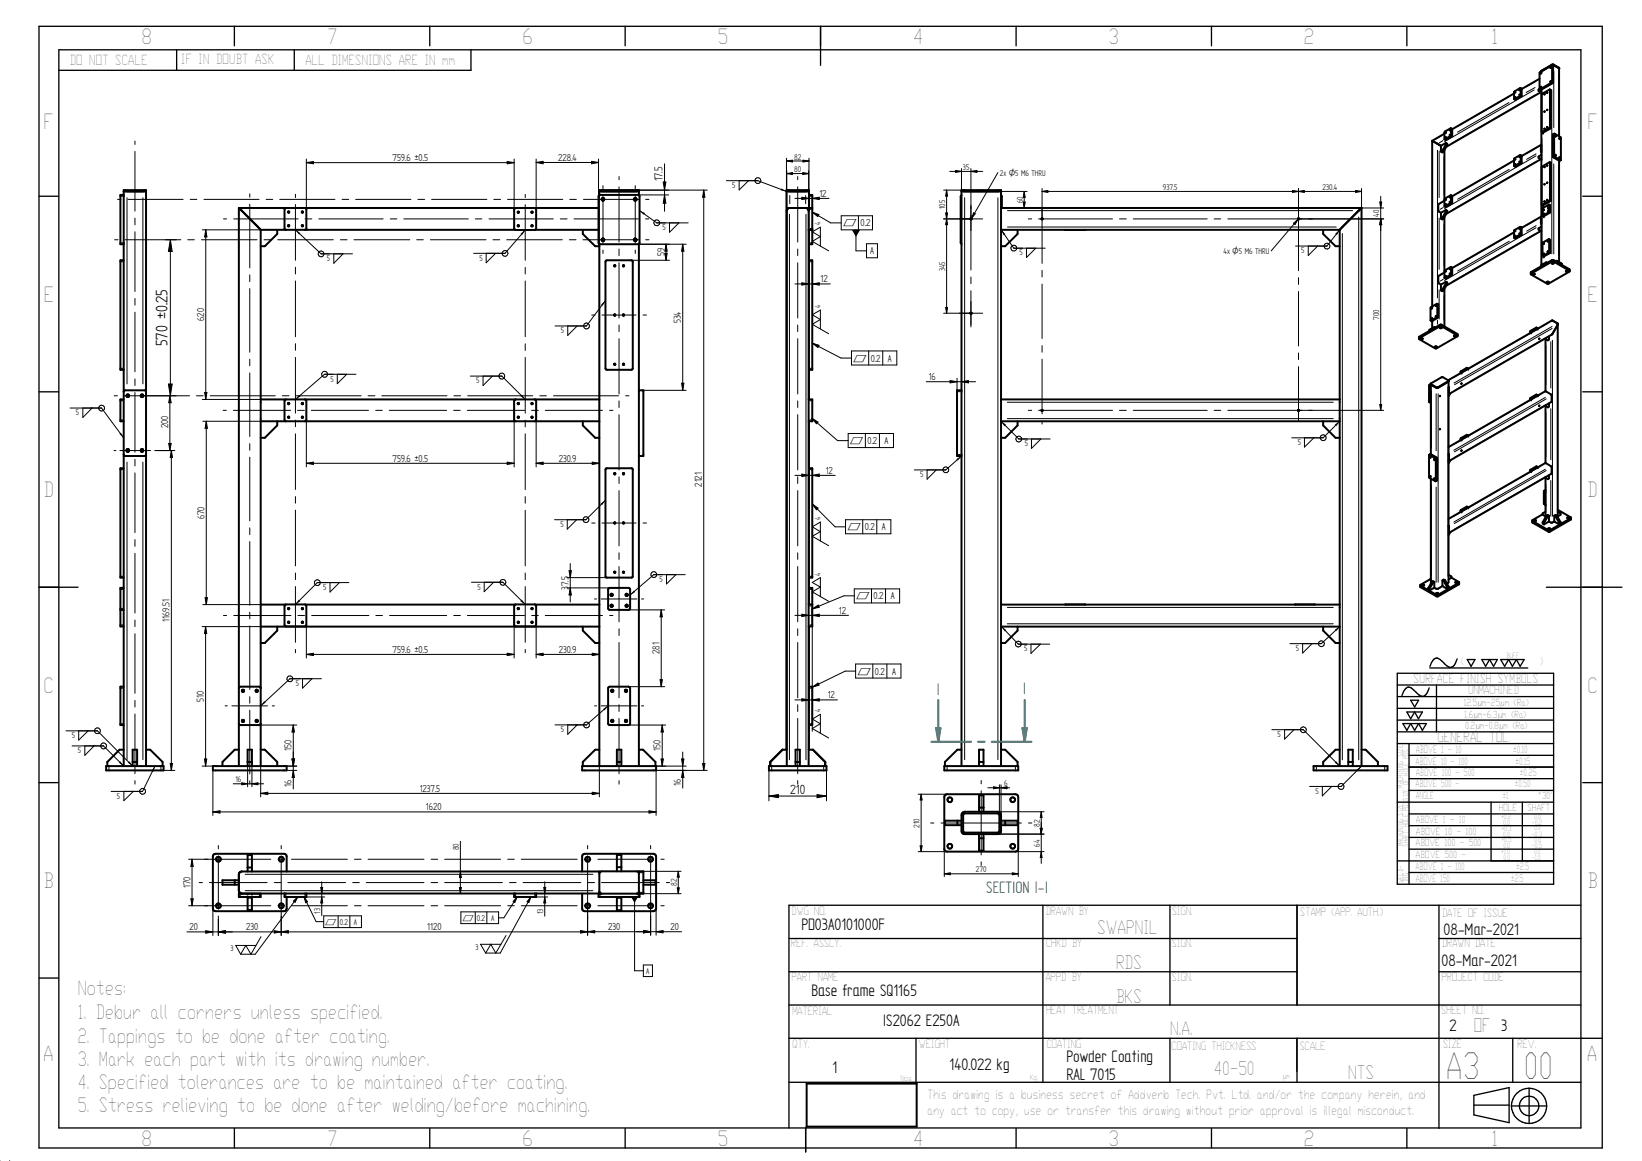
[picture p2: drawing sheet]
<svg xmlns="http://www.w3.org/2000/svg" width="420mm" height="297mm" viewBox="0 0 420 297" stroke-linecap="round" stroke-linejoin="round" font-family="sans-serif">
<defs><g id="words">
<g font-size="9.4">
<text x="369.8" y="276.1">A3</text>
<text x="389.9" y="276.1">00</text>
</g>
<g font-size="5.4">
<text x="36.1" y="11.2">8</text>
<text x="83.6" y="11.2">7</text>
<text x="133.6" y="11.2">6</text>
<text x="183.6" y="11.2">5</text>
<text x="233.6" y="11.2">4</text>
<text x="283.6" y="11.2">3</text>
<text x="333.6" y="11.2">2</text>
<text x="381.5" y="11.2">1</text>
<text x="11.1" y="32.9">F</text>
<text x="406.1" y="32.9">F</text>
<text x="11.1" y="77.3">E</text>
<text x="406.1" y="77.3">E</text>
<text x="11.1" y="127.3">D</text>
<text x="406" y="127.3">D</text>
<text x="11.1" y="177.2">C</text>
<text x="406.1" y="177.2">C</text>
<text x="11.1" y="227.2">B</text>
<text x="406.1" y="227.2">B</text>
<text x="11" y="271.4">A</text>
<text x="406" y="271.4">A</text>
<text x="36.1" y="293.2">8</text>
<text x="83.6" y="293.2">7</text>
<text x="133.6" y="293.2">6</text>
<text x="183.6" y="293.2">5</text>
<text x="233.6" y="293.2">4</text>
<text x="283.6" y="293.2">3</text>
<text x="333.6" y="293.2">2</text>
<text x="381.5" y="293.2">1</text>
</g>
<g font-size="5.1">
<text x="19.8" y="254.6">Notes:</text>
<text x="19.8" y="260.8">1. Debur all corners unless specified.</text>
<text x="19.8" y="266.7">2. Tappings to be done after coating.</text>
<text x="19.8" y="272.7">3. Mark each part with its drawing number.</text>
<text x="19.8" y="278.6">4. Specified tolerances are to be maintained after coating.</text>
<text x="19.8" y="284.6">5. Stress relieving to be done after welding/before machining.</text>
</g>
<text font-size="4.9" x="377" y="264.1">OF 3</text>
<g font-size="4.8">
<text x="42.8" y="88.6" transform="rotate(-90 42.8 88.6)">570 ±0.25</text>
<text x="205.1" y="238">PD03A0101000F</text>
<text x="280.7" y="239">SWAPNIL</text>
<text x="369.4" y="239.3">08-Mar-2021</text>
<text x="285.5" y="247.9">RDS</text>
<text x="368.8" y="247.1">08-Mar-2021</text>
<text x="207.6" y="254.9">Base frame SQ1165</text>
<text x="285.5" y="256.6">BKS</text>
<text x="225.9" y="262.6">IS2062 E250A</text>
<text x="370.9" y="263.7">2</text>
<text x="299.3" y="264.8">N.A.</text>
<text x="213.1" y="274.6">1</text>
<text x="243" y="273.7">140.022 kg</text>
<text x="272.9" y="271.7">Powder Coating</text>
<text x="310.5" y="275">40-50</text>
<text x="272.9" y="276.2">RAL 7015</text>
<text x="344.9" y="276.1">NTS</text>
</g>
<g font-size="4.8" fill="#008080">
<text x="239.6" y="177.8">I</text>
<text x="261.7" y="177.6">I</text>
<text x="252.4" y="228.3">SECTION I-I</text>
</g>
<text font-size="3.9" x="202.2" y="203.1">210</text>
<g font-size="3.6">
<text x="17.8" y="16.6">DO NOT SCALE</text>
<text x="46.3" y="16.4">IF IN DOUBT ASK</text>
<text x="78.1" y="16.5">ALL DIMESNIONS ARE IN mm</text>
<text x="367.7" y="189.9">GENERAL TOL.</text>
</g>
<text font-size="3.4" x="169.5" y="46.4" transform="rotate(-90 169.5 46.4)">17.5</text>
<g font-size="3.3">
<text x="361.6" y="174.8">SURFACE FINISH SYMBOLS</text>
<text x="237.3" y="281.3">This drawing is a business secret of Addverb Tech. Pvt. Ltd. and/or the company herein, and</text>
<text x="237.3" y="285.3">any act to copy, use or transfer this drawing without prior approval is illegal misconduct.</text>
</g>
<g font-size="2.9">
<text x="100.4" y="41.1">759.6 ±0.5</text>
<text x="142.8" y="41.1">228.4</text>
<text x="209.7" y="50.3">12</text>
<text x="220.2" y="57.9">0.2</text>
<text x="170" y="65.6" transform="rotate(-90 170 65.6)">59</text>
<text x="222.6" y="65.1">A</text>
<text x="210" y="72.2">12</text>
<text x="52.2" y="82.1" transform="rotate(-90 52.2 82.1)">620</text>
<text x="174.2" y="82.7" transform="rotate(-90 174.2 82.7)">534</text>
<text x="222.8" y="92.5">0.2 A</text>
<text x="237.6" y="97.2">16</text>
<text x="43" y="109.6" transform="rotate(-90 43 109.6)">200</text>
<text x="222" y="113.6">0.2 A</text>
<text x="100.4" y="118.1">759.6 ±0.5</text>
<text x="143" y="118.1">230.9</text>
<text x="179.6" y="124.5" transform="rotate(-90 179.6 124.5)">2121</text>
<text x="211.3" y="121.2">12</text>
<text x="52.3" y="132.9" transform="rotate(-90 52.3 132.9)">670</text>
<text x="221.3" y="135.7">0.2 A</text>
<text x="145.5" y="150.9" transform="rotate(-90 145.5 150.9)">37.5</text>
<text x="223.6" y="153.4">0.2 A</text>
<text x="43.4" y="159.1" transform="rotate(-90 43.4 159.1)">1169.51</text>
<text x="214.7" y="157">12</text>
<text x="100.4" y="167">759.6 ±0.5</text>
<text x="143" y="167">230.9</text>
<text x="168.7" y="167.3" transform="rotate(-90 168.7 167.3)">281</text>
<text x="223.9" y="172.6">0.2 A</text>
<text x="52.2" y="179.6" transform="rotate(-90 52.2 179.6)">510</text>
<text x="211.8" y="178.6">12</text>
<text x="375.7" y="177.6">UNMACHINED</text>
<text x="74.6" y="192.2" transform="rotate(-90 74.6 192.2)">150</text>
<text x="169" y="192.2" transform="rotate(-90 169 192.2)">150</text>
<text x="74.6" y="201.3" transform="rotate(-90 74.6 201.3)">16</text>
<text x="107.4" y="202.6">1237.5</text>
<text x="174.2" y="201" transform="rotate(-90 174.2 201)">16</text>
<text x="109" y="207.3">1620</text>
<text x="48.7" y="227.2" transform="rotate(-90 48.7 227.2)">170</text>
<text x="267.5" y="234">DRAWN BY</text>
<text x="48.5" y="238">20</text>
<text x="63" y="238">230</text>
<text x="109.3" y="238">1120</text>
<text x="155.6" y="237.9">230</text>
<text x="171.6" y="237.9">20</text>
<text x="202.5" y="234.2">DWG NO.</text>
<text x="299.8" y="234">SIGN.</text>
<text x="332.6" y="234.4">STAMP (APP. AUTH.)</text>
<text x="368.9" y="234.5">DATE OF ISSUE</text>
<text x="202.4" y="242.4">REF. ASSLY.</text>
<text x="267.6" y="242.4">CHKD BY</text>
<text x="299.8" y="242.4">SIGN.</text>
<text x="368.9" y="242.4">DRAWN DATE</text>
<text x="202.5" y="250.9">PART NAME</text>
<text x="267.5" y="250.9">APPD BY</text>
<text x="299.8" y="250.9">SIGN.</text>
<text x="368.8" y="250.9">PROJECT CODE</text>
<text x="202.7" y="259.8">MATERIAL</text>
<text x="267.6" y="259.5">HEAT TREATMENT</text>
<text x="368.7" y="259.5">SHEET NO.</text>
<text x="202.7" y="268.2">QTY.</text>
<text x="235.1" y="268.2">WEIGHT</text>
<text x="267.7" y="268.1">COATING</text>
<text x="299.7" y="268.6">COATING THICKNESS</text>
<text x="332.5" y="268.6">SCALE</text>
<text x="369.2" y="268.2">SIZE</text>
<text x="388.2" y="268.2">REV.</text>
</g>
<g font-size="2.8">
<text x="215.7" y="57.9">r</text>
<text x="218.3" y="92.5">r</text>
<text x="217.5" y="113.6">r</text>
<text x="216.8" y="135.7">r</text>
<text x="219.1" y="153.4">r</text>
<text x="219.4" y="172.6">r</text>
</g>
<g font-size="2.6">
<text x="362.2" y="195.6">ABOVE 10 - 100</text>
<text x="362.3" y="192.7">ABOVE 1 - 10</text>
<text x="387.1" y="192.7">±0.10</text>
<text x="387.7" y="195.6">±0.15</text>
<text x="362.2" y="201.4">ABOVE 500 -</text>
<text x="362.3" y="198.6">ABOVE 100 - 500</text>
<text x="387.5" y="201.4">±0.50</text>
<text x="388.8" y="198.6">±0.25</text>
<text x="362.2" y="222.5">ABOVE 1 - 100</text>
<text x="362.3" y="225.6">ABOVE 150</text>
<text x="386.6" y="225.6">±2.5</text>
<text x="387.9" y="222.5">±2.5</text>
</g>
<g font-size="2.5">
<text x="374.5" y="180.5">12.5μm-25μm (Ra)</text>
<text x="374.6" y="183.6">1.6μm-6.3μm (Ra)</text>
<text x="374.9" y="186.5">0.2μm-0.8μm (Ra)</text>
<text x="362.3" y="204.4">ANGLE</text>
<text x="383.5" y="207.4">HOLE</text>
<text x="384.5" y="204.4">±1</text>
<text x="390.8" y="207.4">SHAFT</text>
<text x="393.6" y="204.4">°30'</text>
<text x="362.3" y="210.6">ABOVE 1 - 10</text>
<text x="362.3" y="213.5">ABOVE 10 - 100</text>
<text x="362.2" y="216.5">ABOVE 100 - 500</text>
<text x="362.2" y="219.6">ABOVE 500 -</text>
</g>
<g font-size="2.4">
<text x="203.2" y="40.9">82</text>
<text x="203.2" y="44">80</text>
<text x="246.4" y="43.5">35</text>
<text x="255.9" y="44.9">2x O5 M6 THRU</text>
<text x="187.4" y="48.1">5</text>
<text x="241.8" y="53.5" transform="rotate(-90 241.8 53.5)">105</text>
<text x="261.7" y="52" transform="rotate(-90 261.7 52)">60</text>
<text x="297.5" y="48.6">937.5</text>
<text x="338.4" y="48.6">230.4</text>
<text x="169.5" y="58.9">5</text>
<text x="352.9" y="55.5" transform="rotate(-90 352.9 55.5)">40</text>
<text x="260.9" y="65.4">5</text>
<text x="313.1" y="64.9">4x O5 M6 THRU</text>
<text x="333" y="64.9">5</text>
<text x="83.6" y="66.8">5</text>
<text x="122.7" y="66.7">5</text>
<text x="241.8" y="69.3" transform="rotate(-90 241.8 69.3)">345</text>
<text x="352.9" y="81.9" transform="rotate(-90 352.9 81.9)">700</text>
<text x="143.5" y="85.3">5</text>
<text x="84.6" y="97.6">5</text>
<text x="121.9" y="98.1">5</text>
<text x="19.4" y="106.3">5</text>
<text x="332.1" y="113.9">5</text>
<text x="262.2" y="114.2">5</text>
<text x="235.4" y="122.1">5</text>
<text x="143.4" y="134.8">5</text>
<text x="168.8" y="148.9">5</text>
<text x="82.7" y="151">5</text>
<text x="122.2" y="150.8">5</text>
<text x="262" y="166.7">5</text>
<text x="331.5" y="166.6">5</text>
<text x="75.7" y="175.6">5</text>
<text x="18.4" y="188.8">5</text>
<text x="143.5" y="187.4">5</text>
<text x="326.9" y="188.6">5</text>
<text x="19.9" y="192.7">5</text>
<text x="60.2" y="200.2">16</text>
<text x="256.9" y="201.2">6</text>
<text x="336.6" y="203.1">5</text>
<text x="29.9" y="204.3">5</text>
<text x="235.3" y="211.8" transform="rotate(-90 235.3 211.8)">210</text>
<text x="266.1" y="211.5" transform="rotate(-90 266.1 211.5)">82</text>
<text x="117.4" y="217.6" transform="rotate(-90 117.4 217.6)">80</text>
<text x="266.1" y="216.6" transform="rotate(-90 266.1 216.6)">64</text>
<text x="173.2" y="226.7" transform="rotate(-90 173.2 226.7)">82</text>
<text x="249.7" y="223.2">270</text>
<text x="81.9" y="233.7" transform="rotate(-90 81.9 233.7)">13</text>
<text x="139" y="233.8" transform="rotate(-90 139 233.8)">13</text>
<text x="87" y="236.6">0.2 A</text>
<text x="122" y="235.6">0.2 A</text>
<text x="59" y="243.4">3</text>
<text x="121.7" y="243.1">3</text>
<text x="165.4" y="249.1">A</text>
</g>
<g font-size="2.3">
<text x="83.2" y="236.6">r</text>
<text x="118.3" y="235.6">r</text>
</g>
<g font-size="2.2">
<text x="209.9" y="57.6" transform="rotate(-90 209.9 57.6)">4</text>
<text x="209.9" y="78.8" transform="rotate(-90 209.9 78.8)">4</text>
<text x="209.9" y="133.1" transform="rotate(-90 209.9 133.1)">4</text>
<text x="209.9" y="147.3" transform="rotate(-90 209.9 147.3)">4</text>
<text x="209.9" y="182.2" transform="rotate(-90 209.9 182.2)">4</text>
</g>
<g font-size="2">
<text x="230.5" y="276.6">Nos</text>
<text x="263.6" y="276.4">Kg</text>
<text x="328.2" y="276.1">μm</text>
</g>
<g font-size="1.8">
<text x="385.5" y="168.2">BUFF</text>
<text x="358.9" y="201.5" transform="rotate(-90 358.9 201.5)">MACHINING SIZE</text>
<text x="360.4" y="204.8" transform="rotate(-90 360.4 204.8)">SIZE OF HOLE POS.</text>
<text x="384" y="209.4">+0.2</text>
<text x="392.6" y="209.4">0.0</text>
<text x="384.1" y="215.5">+0.5</text>
<text x="384.1" y="212.5">+0.3</text>
<text x="384.7" y="211.1">0.0</text>
<text x="384.7" y="214.1">0.0</text>
<text x="391.9" y="214.1">-0.3</text>
<text x="392" y="211">-0.2</text>
<text x="392.5" y="212.5">0.0</text>
<text x="392.6" y="215.4">0.0</text>
<text x="359" y="216.5" transform="rotate(-90 359 216.5)">MACHINING SIZE</text>
<text x="360.3" y="216.6" transform="rotate(-90 360.3 216.6)">SHAFT HOLE POS.</text>
<text x="384" y="218.4">+1.0</text>
<text x="384.7" y="217">0.0</text>
<text x="384.8" y="219.9">0.0</text>
<text x="391.9" y="219.9">-1.0</text>
<text x="391.9" y="217">-0.5</text>
<text x="392.5" y="218.4">0.0</text>
<text x="359" y="226" transform="rotate(-90 359 226)">WELD-</text>
<text x="360.3" y="225.6" transform="rotate(-90 360.3 225.6)">ING</text>
</g>
</g></defs>
<g fill="none" stroke="#000" stroke-width=".51">
<path d="M61.1 53.2l5.6 5.6M61.1 53.2h92.1M61.1 53.2v142.8M66.7 58.8h65.1M66.7 58.8v95.9M70.9 58.8v1.1l-3.1 3.1h-1.1M73.1 53.2l-.3 .4v4.9l.3 .3M73.8 57.6l.2 .1-.1 .2h-.1zM73.8 54.1h.1v.3l-.2-.1zM77.3 57.6l.2 .1v.2h-.2zM77.3 54.1h.2v.3l-.3-.1zM78.1 53.2l.3 .4v4.9l-.3 .3"/>
<path d="M131.9 53.2l-.3 .4 .1 5.1 5.2 .1 .3-.3v-4.9l-.3-.4M132.5 57.6h.2v.3l-.3-.1zM132.5 54.1l.3 .2-.1 .1h-.2zM136 54.1l.3 .2-.1 .1h-.2zM136 57.6h.2v.3l-.2-.1zM137 58.8h16.2M149.1 58.8v1.1l3.2 3.1h1.1M153.3 50h10.3v12.4h-10.3zM153.4 49h10.1M163.5 49.9v-1.3h-10.1v1.3M201.2 49h5.8M206.9 58.8h.9"/>
<path d="M206.9 53.9l-.1-.3-.6-.4h-4.2l-.3 .1-.4 .6v142.1M207 53.2v-4.6h-5.8v143.2M207 49.9h.8v12.6h-.8M207 58.8v43.4M207.8 53.2h-.9v142.8M246 49.9l-.2 .3v11.9l.2 .3M246 49h10.1M248.4 55.8h.2v.3h-.2zM256.1 49.9l.3 .3v3M256.1 58.8v49M256.1 53.2v-4.6h-10.1v147.4M256.1 53.2h92.3"/>
<path d="M256.1 58.8h86.7M256.1 53.2v5.6M260.4 58.8v1.1l-3.2 3.1h-1.1M266.6 55.8h.1v.3l-.2-.1zM277.7 58.8h-5.2M332.2 55.8h.1v.3l-.2-.1zM338.6 58.8v1.1l3.1 3.1h1.1M342.8 58.8v101.5M348.4 53.2v142.8M348.4 53.2l-5.6 5.6M153.4 62.4v39.8M155 66.7l6.6-.1 .3 .4v27.2l-.3 .4h-6.3l-.4-.4z"/>
<path d="M157.2 67.9l.3 .1-.1 .2h-.2zM159.5 67.9l.2 .1-.1 .2h-.1zM163.5 62.4v133.6M207 66.6h.8v28h-.8M157.2 93h.2v.3l-.3-.1zM157.2 80.4h.2v.4h-.2zM159.5 80.4l.2 .2-.1 .2-.2-.2zM159.5 93h.1v.3l-.2-.1zM163.5 99.9h1.1v16.8h-1.1M246 99.9h-1.1v16.8h1.1M248.4 80h.2v.3h-.2zM66.7 102.2h86.7"/>
<path d="M66.7 107.8h86.7M70.9 107.8v1l-3.1 3.2h-1.1M73.1 102.2l-.3 .3v4.9l.3 .4M73.8 103.1l.2 .2-.1 .1-.2-.1zM73.8 106.6h.1v.3l-.2-.1zM77.2 103.3h.3M77.3 106.6h.2v.3l-.3-.1zM77.5 103.3v-.2l-.3 .2M77.5 103.3l-.2 .1-.1-.1M78.1 102.2l.3 .3v4.9l-.3 .4M131.9 102.2l-.3 .3v4.9l.3 .4M132.5 106.6h.2v.3l-.3-.1z"/>
<path d="M132.5 103.1h.2v.3h-.2zM136 106.6h.2v.3l-.2-.1zM136 103.1h.2v.3h-.2zM136.9 102.2l.3 .3v4.9l-.3 .4M149.1 107.8v1l3.2 3.2h1.1M153.4 102.2v5.6M153.4 107.8v46.9M155 119.9l6.6-.1 .3 .3v27.3l-.3 .4h-6.3l-.4-.4zM206.9 102.2h.9v5.6h-.9M207 119.8h.8v28h-.8M207 107.8v46.8M256.1 107.8v46.9"/>
<path d="M256.1 107.8h86.7M256.1 102.2h86.7M260.4 107.8v1l-3.2 3.2h-1.1M266.6 104.9l.2 .1-.1 .2h-.1zM332.2 104.9l.2 .1-.1 .2h-.1zM338.6 107.8v1l3.1 3.2h1.1M157.2 121l.3 .2-.1 .2-.3-.2zM157.2 133.6h.2v.3l-.3-.1zM159.5 133.6h.1v.3l-.2-.1zM159.5 121h.1v.4h-.1zM66.7 154.7v5.6M66.7 154.7h6.3"/>
<path d="M72.9 154.8h5.4v5.3h-5.4zM73.8 155.6l.2 .1-.1 .2h-.1zM73.8 159h.1v.4h-.1zM77.3 155.6l.2 .1v.2h-.2zM77.3 159l.2 .2v.2l-.3-.2zM78.2 154.7h53.6M131.7 154.8h5.4v5.3h-5.4zM132.5 159h.2v.4h-.2zM132.5 155.6l.3 .1-.1 .2h-.2zM136 159h.2v.4h-.2zM136 155.6l.3 .1-.1 .2h-.2zM137 154.7h16.4"/>
<path d="M153.4 154.7v5.6M155.7 150.5h5.4v5.4h-5.4zM157.2 146.3l.3 .1-.1 .2h-.2zM159.5 146.3l.2 .1-.1 .2h-.1zM206.9 154.6h.9M207 150.4h.8v9.9h-.9M256.1 154.7v41.3M256.1 154.7h86.7M277.7 154.7h-5.2M336.5 154.7h-5.2M61.1 176.1l.4-.4h4.9l.3 .4M66.7 160.3v35.7"/>
<path d="M66.7 160.3h86.7M70.9 160.3v1l-3.1 3.2h-1.1M149.1 160.3v1l3.2 3.2h1.1M153.4 160.3v35.7M155.7 175.8h5.4v9.6l-5.1 .1-.4-.3zM207 175.7h.8v9.8h-.8M207 160.3v31.5M256.1 160.3h86.7M260.4 160.3v1l-3.2 3.2h-1.1M338.6 160.3v1l3.1 3.2h1.1M342.8 160.3v35.7M54.5 196h18.9v1.1h-18.9z"/>
<path d="M61.1 191.8h-1l-3.2 3.1v1.1M61.1 185.2l.4 .3h4.9l.3-.3M63.4 194.9h1.1M63.4 196v-4.2h1.1v4.2M66.7 191.8h1.1l3.1 3.1v1.1M149 196h18.9v1.1h-18.9zM153.4 191.8h-1.1l-3.2 3.1v1.1M157.8 194.9h1.2M157.8 196v-4.2h1.2v4.2M163.5 191.8h1l3.2 3.1v1.1M196.8 196h14.7v1.1h-14.7zM200.3 191.8l-3.2 3.1v1.1"/>
<path d="M201.3 191.8h-1.1l-3.1 3.1v1.1M203.6 194.9h1.1M203.6 196v-4.2h1.1v4.2M206.9 191.8h1.2l3.1 3.1v1.1M208 191.8l3.1 3.1v1.1M241.6 196h19v1.1h-19zM246 191.8h-1l-3.2 3.1v1.1M250.5 196v-4.2h1.2v4.2M250.5 194.9h1.2M256.1 191.8h1.1l3.2 3.1v1.1M336.1 196h18.9v1.1h-18.9zM342.8 191.8h-1.1l-3.1 3.1v1.1"/>
<path d="M345 196v-4.2h1.1v4.2M345 194.9h1.1M348.4 191.8h1.1l3.1 3.1v1.1M60.1 225.2v1.2M61.1 225.2h-4.2v1.2h4.2M61.8 228.6l-.6-.4-.1-.3v-4.2l.1-.3 .6-.4h91.6v5.6M63.4 222h1.1M63.4 229.7h1.1M63.4 223v-4.2h1.1v4.2M63.4 229.5v3.3h1.1v-3.3M73.4 223v-3.9l-.4-.6-.3-.1h-17.5l-.4 .1-.3 .6v13.4l.3 .5 17.9 .1 .6-.3 .1-.3v-3M78.4 228.6v.9h-5.6v-.9"/>
<path d="M137.2 228.6v.9h-5.6v-.9M149 223v-3.9l.3-.6 .4-.1h17.5l.3 .1 .4 .6v13.4l-.4 .5h-18.2l-.3-.5v-3.9M153.4 223.5v-.3l.5-.3h9l.5 .3 .1 .3M153.4 228.1l.2 .5h.3M157.8 229.7h1.2M157.8 222.9v-4.2h1.2v4.2M157.8 221.9h1.2M159 229.5v3.4h-1.2v-3.4M163.5 228.6v-5.7h1.1v5.7h-103.5v.9h5.6v-.9M163.5 228.1l-.3 .5h-.3M163.6 228.6v.9h-10.4v-.9M164.6 225.2h3.1v1.2h-3.1"/>
<path d="M206.4 277.2h28.2v11h-28.2z"/>
<circle cx="154.3" cy="51" r=".35"/>
<circle cx="162.5" cy="51" r=".35"/>
<circle cx="154.3" cy="61.4" r=".35"/>
<circle cx="162.5" cy="61.4" r=".35"/>
<circle cx="156.5" cy="152.2" r=".3"/>
<circle cx="156.5" cy="155" r=".3"/>
<circle cx="160.3" cy="152.2" r=".3"/>
<circle cx="160.3" cy="155" r=".3"/>
<circle cx="62.2" cy="176.7" r=".3"/>
<circle cx="65.7" cy="176.7" r=".3"/>
<circle cx="156.7" cy="176.7" r=".3"/>
<circle cx="160.2" cy="176.7" r=".3"/>
<circle cx="62.2" cy="184.4" r=".3"/>
<circle cx="65.7" cy="184.4" r=".3"/>
<circle cx="156.7" cy="184.4" r=".3"/>
<circle cx="160.2" cy="184.4" r=".3"/>
<circle cx="55.9" cy="219.8" r=".63"/>
<circle cx="72" cy="219.8" r=".63"/>
<circle cx="150.4" cy="219.8" r=".63"/>
<circle cx="166.5" cy="219.8" r=".63"/>
<circle cx="55.9" cy="231.8" r=".62"/>
<circle cx="72" cy="231.8" r=".62"/>
<circle cx="150.4" cy="231.8" r=".62"/>
<circle cx="166.5" cy="231.8" r=".62"/>
</g>
<g fill="none" stroke="#000" stroke-width=".34">
<path d="M10 6.7h400v287h-400zM15.1 12.7h389.4v275.9h-389.4zM45.2 12.7v5.3M60 6.7v5M75.3 12.7v5.3M110 6.7v5M120.5 12.7v5.3h-105.4M160 6.7v5M210 6.7v10M260 6.7v5M310 6.7v5M360 6.7v5"/>
<path d="M10 50.2h5M405 50.2h5M10 100.2h5M405 100.2h5M10 150.2h10M395.7 150.2h19.3M357.5 172.3h40v53.9h-40zM357.5 175.3h40M357.5 178.2h40M361 179.2h2l-1 1.7zM365.7 176a2.36 2.36 0 0 1-1.7 2.2 8.3 8.3 0 0 1-2.9-2.2 1.15 1.15 0 0 0-1.7 .6l-.7 1.4M365.9 170.9h25"/>
<path d="M367.6 175.3v11.9M372.9 168.6a2.36 2.36 0 0 1-1.8 2.2 8.3 8.3 0 0 1-2.8-2.2 1.28 1.28 0 0 0-2 .9l-.4 1.1M375.4 168.7h2l-1 1.8zM379.2 168.7h3.9l-.9 1.8-1-1.8-1.1 1.8zM384 168.7h6l-1 1.8-1-1.8-1 1.8-1-1.8-1 1.8zM357.5 190.2h40M357.5 181.2h40M357.5 184.2h40M357.5 187.2h40M359 185.1h6l-1 1.8-1-1.8-1 1.8-1-1.8-1 1.8zM360 182.2h4l-1 1.7-1-1.7-1 1.7zM360.5 190.2v36"/>
<path d="M360.5 193.3h37M360.5 196.3h37M360.5 199.2h37M10 200.2h5M357.5 205.2h40M360.5 202.2h37M360.5 208.2h37M360.5 211.2h37M360.5 214.2h37M360.5 217.3h37M381.5 205.2v15.1h16h-40M389.5 205.2v15.1"/>
<path d="M405 200.2h5M266.9 231.6v45.3M299.4 231.6v25.5M331.9 231.6v25.5v-17h-130M360.5 223.2h37M368.2 231.6v57.1M404.5 231.6h-202.6v57M10 250.2h5M201.9 248.6h130M201.9 257.1h202.6M368.2 248.6h36.3M368.2 240.1h36.3"/>
<path d="M201.9 276.9h202.6M201.9 265.6h208.1M234.4 265.6v11.3M299.4 265.6v11.3M331.8 265.6v8.5M331.9 265.6v11.3M387.1 265.6v11.3M391.3 278.4a4.6 4.6 0 0 0-4.6 4.6M391.3 278.4v9M391.3 278.4a4.5 4.5 0 0 1 4.5 4.6M60 288.7v5M110 288.7v5"/>
<path d="M160 288.7v5M206.2 288.6v6.1M260 288.7v5M310 288.7v5M360 288.7v5M377.1 282.7h9.1M377.1 280.2l9.1-1.9v8.9l-9.1-2zM386.7 283a4.6 4.6 0 0 0 4.6 4.4M386.7 283h9.1M395.8 283a4.5 4.5 0 0 1-4.5 4.4"/>
<circle cx="391.3" cy="282.9" r="2.51"/>
</g>
<g fill="none" stroke="#000" stroke-width=".26">
<path d="M73.6 54.3l.4-.2v.3h-.2M73.6 57.8l.3-.3 .1 .1-.2 .4M77.2 54.3l.3-.2v.3h-.2M77.2 57.8l.1-.3 .2 .1 .1 .2-.3 .2M132.4 54.3l.2-.2h.2l-.2 .4M132.4 57.8v-.1l.4-.1-.2 .4M135.9 57.8l.4-.2v.2l-.2 .2M135.9 54.3l.1-.2h.3v.2l-.2 .2M153.9 51.1l.2-.5 .5 .1v.5l-.4 .2M162.1 51.1l.2-.5 .5 .1 .1 .5-.5 .2M162.9 48.6h8.2M163.3 49.9h7.8"/>
<path d="M169.7 46.6h.7l-.4 2zM170 49.9l.4 2.1h-.7zM170 41.9v12.2M201.8 48.8v.1M202 54.8v139.6M202.1 50v2.1M203.4 50.8h8.7M205.2 50.5l1.8 .3-1.8 .3zM206.2 50v2.1M206.2 54.8v139.6M206.4 48.7v.2M207 50.2v23.3"/>
<path d="M207.2 53.6h.3M207.2 58.5h.4M207.2 50.2h.4M207.8 50.8l1.8-.3v.6zM246.6 48.8v.1M246.8 50.6v143.8M248.3 56v-.1l.3-.1-.2 .4M255.3 50.6v143.8M255.6 48.7v.2M257.8 58.1h84.1M257.8 53.9h88.3M266.4 56l.4-.2v.4h-.2"/>
<path d="M332.1 56l.3-.2 .1 .2-.3 .2M343.5 59.7v134.7M347.7 55.5v138.9M153.9 61.5l.2-.5h.5v.6l-.4 .2M157.1 68.1l.2-.3 .2 .1-.2 .3M159.3 68.1l.2-.3 .2 .1 .1 .1-.3 .2M161.6 66.6h9.7M162.1 61.5l.2-.5h.5l.1 .6-.5 .2M163.3 62.5h8M170.1 64.8h.6l-.3 1.8zM170.4 62.5l.3 1.8h-.6zM170.4 62.5v4.1"/>
<path d="M203.4 72.6h9.1M205.2 72.3l1.8 .3-1.8 .3zM207.2 67h.4M207.3 62.1h.3M207.8 72.6l1.8-.3v.6zM209.9 62.9v-4.8l-2.1 1.2 2.1 1.2-2.1 1.3 4.2 2.4M157.1 93.3l.4-.3-.1 .4h-.1M157.1 80.6l.2-.2 .2 .1-.2 .3M159.3 80.6l.2-.2 .2 .1 .1 .1-.3 .2M159.3 93.3l.4-.3 .1 .2-.3 .2M207.3 94.2h.3M209.9 84.2v-4.9l-2.1 1.2 2.1 1.2-2.1 1.3 4.2 2.4"/>
<path d="M248.3 80.2v-.2h.3l-.2 .3M73.6 106.8l.4-.2v.3h-.2M73.6 103.3l.4-.2-.2 .4M77.2 106.8l.3-.2v.3h-.2M77.2 103.3l.3-.2v.3l-.2 .1M132.4 106.8v-.2h.4l-.1 .3h-.1M132.4 103.3v-.2h.4l-.2 .4M135.9 106.8l.4-.2v.2l-.2 .1M135.9 103.3l.4-.2v.2l-.2 .2M207.2 102.5h.3M207.2 107.4h.4M245.2 100.2h.5"/>
<path d="M245.2 116.3h.5M257.8 102.9h83.4M257.8 107.1h83.4M266.4 105.1l.2-.3 .2 .1 .1 .1-.3 .2M332.1 105.1l.1-.3 .2 .1 .1 .1-.3 .2M157.1 133.9l.4-.3-.1 .4h-.1M157.1 121.2l.2-.2 .2 .1-.2 .3M159.3 133.9l.4-.3 .1 .2-.3 .2M159.3 121.2l.2-.2 .2 .1 .1 .1-.3 .2M203.4 121.6h10.3M205.2 121.3l1.8 .3-1.8 .3zM207.2 120.1h.4"/>
<path d="M207.8 121.6l1.8-.3v.6zM209.9 138.4v-4.8l-2.1 1.2 2.1 1.2-2.1 1.2 4.2 2.4M73.6 159.3l.4-.3-.2 .4M73.6 155.8l.1-.2h.3l-.2 .3M77.2 159.3l.3-.3v.4h-.2M77.2 155.8l.1-.3 .2 .1 .1 .1-.3 .2M132.4 155.8v-.2h.4l-.2 .3M132.4 159.3v-.2l.4-.1-.2 .4M135.9 159.3l.4-.3v.2l-.2 .2M135.9 155.8l.1-.2h.3v.1l-.2 .2M145 147.8h10.3M145 150.4h13.4"/>
<path d="M145.6 146h.6l-.3 1.8zM145.9 144.2v9.8M145.9 150.4l.3 1.8h-.6zM156.2 155.1l.2-.5h.2l.2 .5-.4 .2M156.2 152.3l.2-.5 .4 .2-.1 .5h-.3M157.1 146.5v-.2h.4l-.2 .3M159.3 146.5l.2-.3 .2 .1 .1 .1-.3 .2M160 152.3l.2-.5h.3l.2 .5-.4 .2M160 155.1l.2-.5h.3l.2 .5-.4 .2M203.4 157.4h13.7M205.2 157.1l1.8 .3-1.8 .3zM207.2 155h.3"/>
<path d="M207.2 159.9h.4M207.2 150.8h.4M207.3 147.4h.3M207.8 155.7v24.3M207.8 157.4l1.8-.3v.6zM257.8 155.4h83.4M257.8 159.6h83.4M61.8 176.8l.2-.4 .5 .2v.3l-.4 .2M65.4 176.8l.2-.4 .4 .2v.3l-.4 .2M156.3 176.8l.2-.4 .5 .2v.3l-.4 .2M159.8 176.8v-.2l.5-.2 .2 .5-.4 .2M203.4 179.1h10.9"/>
<path d="M205.2 178.8l1.8 .3-1.8 .3zM207.2 176.1h.4M207.8 179.1l1.8-.3v.6zM54.5 197.1v11.5M61.8 184.5l.2-.4h.3l.2 .5-.4 .2M65.4 184.5v-.2l.4-.2 .2 .5-.4 .2M73.4 196h2.5M73.4 197.1h2.5M74.7 194.2h.6l-.3 1.8zM75 197.1l.3 1.8h-.6zM75 192.4v9.4M156.3 184.5l.2-.4 .5 .2v.3l-.4 .2"/>
<path d="M159.8 184.5v-.2l.5-.2 .2 .5-.4 .2M167.2 196h8.4M167.2 197.1h8.4M167.9 196.6v12M174.4 194.2h.6l-.3 1.8zM174.7 197.1l.3 1.8h-.6zM174.7 192.4v9.2M196.8 197.1v7.8M197.5 196.3v.6M207.3 185.2h.3M210.8 196.3v.5M211.5 197.1v7.8"/>
<path d="M242.3 196.3v.6M259.8 196.3v.5M336.8 196.3v.6M354.3 196.3v.5M54.5 207.7l1.8-.3v.6zM54.5 207.7h113.4M166.1 207.4l1.8 .3-1.8 .3zM196.8 203.7l2.4-.4v.8zM196.8 203.7h14.7M209.1 203.3l2.4 .4-2.4 .4zM61.5 228.9v.4M62.7 227.9h89"/>
<path d="M62.7 223.7h89M66.4 228.9v.3M73.1 228.9v.4M78.1 228.8v.4M131.9 228.9v.4M136.9 228.8v.4M153.5 228.9v.4M163.3 228.9v.3M163.8 223.3h.5M163.8 228.3h.5"/>
</g>
<g fill="#000">
<circle cx="207.8" cy="58.8" r=".25"/>
<circle cx="63.4" cy="228.6" r=".25"/>
<circle cx="64.5" cy="228.6" r=".25"/>
</g>
<g fill="#000">
<path d="M170 49.9l.4 2.1h-.7zM169.7 46.6h.7l-.4 2zM205.2 50.5l1.8 .3-1.8 .3zM207.8 50.8l1.8-.3v.6zM170.4 62.5l.3 1.8h-.6zM170.1 64.8h.6l-.3 1.8zM205.2 72.3l1.8 .3-1.8 .3zM207.8 72.6l1.8-.3v.6zM205.2 121.3l1.8 .3-1.8 .3zM207.8 121.6l1.8-.3v.6zM145.6 146h.6l-.3 1.8zM145.9 150.4l.3 1.8h-.6z"/>
<path d="M205.2 157.1l1.8 .3-1.8 .3zM207.8 157.4l1.8-.3v.6zM205.2 178.8l1.8 .3-1.8 .3zM207.8 179.1l1.8-.3v.6zM74.7 194.2h.6l-.3 1.8zM75 197.1l.3 1.8h-.6zM174.4 194.2h.6l-.3 1.8zM174.7 197.1l.3 1.8h-.6zM54.5 207.7l1.8-.3v.6zM166.1 207.4l1.8 .3-1.8 .3zM196.8 203.7l2.4-.4v.8zM209.1 203.3l2.4 .4-2.4 .4z"/>
</g>
<path d="M240.1 179.1v10.7h8.4M250.3 189.8h1.7M253.8 189.8h8.4" fill="none" stroke="#008080" stroke-width=".51"/>
<path d="M239.5 186.3h1.2l-.6 3.5z" fill="#008080"/>
<path d="M262.2 179.1v10.7M239.5 186.3h1.2l-.6 3.5z" fill="none" stroke="#008080" stroke-width=".51"/>
<path d="M261.6 186.3h1.2l-.6 3.5z" fill="#008080"/>
<path d="M238.3 189.8h1.8M261.6 186.3h1.2l-.6 3.5zM262.2 189.8h1.7" fill="none" stroke="#008080" stroke-width=".51"/>
<path d="M252 207.7l.4 .4M255.7 211.5l.4 .4" fill="none" stroke="#000" stroke-width=".34"/>
<g fill="none" stroke="#000" stroke-width=".51">
<path d="M394.1 18.5l3-1.8 .1 .1v4.2l-3.1 1.9zM394.3 18.6l.1 .1-.2 .1zM396.8 17.1l.1 .1-.2 .2zM397.1 16.7h.5l1.4 .8M397.1 16.7l.3 .2M397.4 16.9v4.2l-3.1 1.9-.3-.1M398.9 17.4l-1.6-.8-2.8 1.6M398.9 17.5v17.4M399 17.5l-.1-.2-1.6-.8-2.8 1.6-.1 .2M399 17.5l-.1 .1M366.5 36l2.2 1.3M366.5 36v42.4"/>
<path d="M368.7 37.3v1.5M369.1 38.6l.3 .2M369.1 38.6l-.4 .2M369.4 38.8l-.3 .2-.4-.2M369.6 38.4v14.3l.3 .3 1.7-1.1v-1.7M369.6 34.2l-3.1 1.8M370 35.2h.1M370 33.9h.1M370 36.6l.3 .2v.3M370 37l.3 .1M370 37l-.9 1.6M370 36.6l-1.3 .7"/>
<path d="M370 36.6v.4M370.3 37.1l-.9 1.7M371 33.2h.1M371 34.5h.1M371.3 32.8l.2 .2M371.6 33v1.8l-1.7 1-.3-.2 .1-1.9 1.6-.8-.1 1.9-1.5 .8M387.4 23.9l-15.8 9.2M387.5 23.4l1.5-.9 .1 .1v1.7l-1.6 1.1zM387.7 24.8v.1M387.7 23.6v.1M387.8 24.8v.1M387.8 23.6v.1"/>
<path d="M388.8 24.2v.1M388.8 22.9v.1M389.1 39.7l.3 .2-.1 1.9-1.5 .9-.3-.2M389.1 22.5l.3 .2-.1 1.9-1.5 .9-.3-.1M393.9 22.7l-.2 .2v.3l.7 .5M393.9 20.2l-4.5 2.6M394.3 22.2l.1 .1-.2 .2zM394.3 23.6l-24.2 13.9M394.4 37.2v1.6M394.4 22.9v45.2M394.4 39.6l-.7 .4v.4l.7 .4M394.4 38.9v-1.9l-5 2.9"/>
<path d="M394.5 33.8l.3 .2M395.3 24h.1M395.3 28.5h.1M395.3 32.9h.1M395.9 23.7h.1M395.9 28.1h.1M395.9 32.5h.1M396.6 22.9v9.6l-2 1.3-.1-9.6 2-1.3 .4 .2v9.5l-.1 .3-2 1.1M396.8 20.8l.1 .1-.2 .1zM397.7 34.2l1.7 1.1-.1 5.7-1.6-1.1zM397.7 34.2l-.4 .3v5.6l1.7 1 .4-.1M397.9 39.6l.2 .2z"/>
<path d="M397.9 34.7l.2 .2zM399 35.3l.2 .3zM31.7 49h5.7M31.7 49.9h-.9v12.6h.9M368.7 55.9l.4 .2 .3-.2M368.7 54.4v1.5M369.1 55.8l.3 .1M369.1 55.8l-.4 .1M369.6 55.5v15.6l1.6-.8 .1-1.9M369.6 51l1.7-1-.1 1.9-1.5 .9M369.6 51.4l-1.6 1v1.4l.2 .4 .5 .2M370 51h.1"/>
<path d="M370 52.2h.1M370 53.7l.3 .2v.4M370 54.1l.3 .2M370 54.1l-.9 1.7M370 53.7v.4M370 53.7l-1.3 .7M370.3 54.3l-.9 1.6M371 51.7h.1M371 50.4h.1M371.3 50l.2 .1M387.4 59.4l-15.8 9.2M387.4 41.1l-15.8 9.1"/>
<path d="M387.5 58.9l1.6-.8v1.7l-1.6 1zM387.5 40.5l1.5-.8 .1 .1v1.6l-1.6 1.1zM387.7 42v.1M387.7 40.8v.1M387.7 59.1v.1M387.8 42h.1M387.8 40.7v.1M387.8 59.1h.1M388.8 41.4h.1M388.8 40.1v.1M388.8 59.7v.1M388.8 58.5v.1"/>
<path d="M388.8 41.3v.1M388.8 58.5h.1M389.1 58l.3 .2-.1 2-1.5 .8-.3-.1M394.3 59.1l-24.2 14M394.3 40.7l-24.2 14M394.4 55.5v1.7M394.4 58l-.7 .4v.4l.7 .4M394.4 57.3v-1.9l-5 2.9M394.5 52.4l.3 .2M394.8 53.2l1.6-.8-.1 1.9-1.5 .9zM394.9 53.6h.1v.2zM394.9 54.7l.1-.1v.2z"/>
<path d="M395.3 42.7h.1M395.3 47.1h.1M395.3 51.5h.1M395.9 42.3h.1M395.9 46.7h.1M395.9 51.1h.1M396.1 53.1l.1-.1-.1 .2M396.1 54.1l.1-.2-.1 .2M396.4 52.3l.2 .2M396.5 41.5l.1 9.6-2.1 1.3M396.5 41.5l-2 1.3v9.6M396.6 41.5l.2 .2"/>
<path d="M396.7 52.5l-.1 1.9-1.6 .9-.3-.1M396.9 41.7v9.6l-2.1 1.2M398.9 41.1v26M399 40.2l.2 .3zM31.7 66.6h-.9v28h.9M366.2 78.6l1.6-.8v3.2l-1.6 1zM366.3 78.7h.2l-.1 .3zM367.4 78.1h.1l-.1 .2zM367.7 77.7l.3 .2v3.2l-1.6 1.1-.3-.2M368.7 74.3l.4 .2 .3-.2M368.7 72.8v1.5M369.1 74.1l.3 .2"/>
<path d="M369.1 74.1l-.4 .2M369.6 73.9v9.6M369.6 69.3l1.6-1 .4 .2-.1 1.9-1.5 .9-.4-.2M369.6 69.7l-1.6 1v1.5l.2 .4 .5 .2M370 69.3h.1M370 70.6h.1M370 72.1l.3 .2v.3M370 72.5l.3 .1M370 72.5l-.9 1.6M370 72.1v.4M370 72.1l-1.3 .7M370.3 72.6l-.9 1.7"/>
<path d="M371 68.7h.1M371 70h.1M387.7 60.3v.1M387.8 60.3v.1M392.2 70l.5 .1-.5 .1zM394.7 67.6v.3M394.7 67.6l-.3 .3M394.8 62.1l1.6-.8v3.1l-1.6 1.1zM395 62.2v.2zM395 64.9v.2zM395.8 72.1l.5 .1-.5 .1zM395.9 67.3l-.2-.2-1 .5"/>
<path d="M396.1 64.3v.2zM396.1 61.6v.2zM396.4 61.2l.2 .1M396.7 61.4v3.2l-1.7 1-.3-.1M397 67.3l.3-.2 .3 .2-.3 .2zM398.1 66.9l.2-.2 1 .6M399.3 67.3l.4 .2v.3M399.3 67.3v.3M400.7 69.3l.5 .1-.3 .2-.2-.1zM401.6 69.4l-4.3-2.5-5.6 3.2M401.6 69.4l-5.5 3.2-4.4-2.5M401.6 69.4v-.5l-4.3-2.4-5.5 3.1-.1 .5"/>
<path d="M363.6 86.6l.5 .1-.3 .1h-.2zM366.1 84.2v.3M366.1 84.2l-.4 .2v.3M366.1 98.3l-.4 .3v4.2l.3 .2M366.1 98.4v17.8M366.1 98.5l-.2 .3v4.1l.2 .1M366.3 98.5l1.2 .7M366.3 81.4h.2l-.1 .2zM366.5 82.1v1.9M367.1 88.7h.6l-.3 .2zM367.3 83.8l-.2-.1-1 .5M367.4 80.9l.1-.1-.1 .2z"/>
<path d="M368.5 83.7l.4 .2h-.4zM370.5 97.7l-2.5 1.5M370.6 97.6l-2.9 1.7-1.5-.9-.1-.2M370.7 98.9v1.9M370.7 99.1v1.6M370.7 97.6v51.4l-.5 .3M370.7 97.4l-3 1.7-1.6-.9M370.7 97.4l-1.6-.9-3 1.7M370.7 97.4l-.1 .2M372.1 85.8l.5 .1-.5 .1zM373 85.9l-4.3-2.5-5.6 3.3M373 85.9l-5.6 3.3-4.3-2.5"/>
<path d="M373 85.9l-.1-.5-4.2-2.4-5.5 3.1-.1 .6M374 98.1h.1M375.3 94.1l-1.5 .9-.1 .5M375.4 94.1l.3 .2M375.7 94.4l-.1-.1-1.5 .8-.1 .2M393.5 84l-.4-.2-1.5 .9-.1 .5M393.5 84l-1.7 1M393.9 86.6h.1M395.5 86.7v13.4M396.4 86.1v.8l-.3 .2-.8-.4M398.6 82.9v49.4M398.6 82.9l-.1-.2-1.5-.7-26.4 15.3"/>
<path d="M398.6 82.9l-1.6 2.7-26.3 15.2M31.7 100.2l.3-.3h5l.4 .3M31.7 102.2h-.9v5.6h.9M31.7 119.8h-.9v28h.9M31.7 116.3l.3 .4h5l.4-.4M365.7 116.4l.4-.2 1.6 1v5.7l-.3 .2M365.7 116.4l1.7 1-.1 5.7-1.6-.8v-.3zM365.9 116.8l.1 .3zM367 117.5l.1 .2zM368.5 101.3h.1M368.5 109.7h.1M370.7 114.4l24.7-14.3 1.6 .9v1.8l-26.3 15.2"/>
<path d="M370.7 116.1v1.9M370.7 116.2v1.6M370.7 118h.1M370.7 100.8v.1M371.1 100.6l-.4 .8M371.1 117.8l-.4 .8M374 115.2h.1M375.3 111.3l-1.5 .8-.1 .5M375.4 111.3l.3 .1M375.7 111.5l-1.7 .9M393.5 101.2l-1.7 1M393.5 119.5l-1.7 1"/>
<path d="M393.5 101.1l-.4-.1-1.5 .8-.1 .6M393.5 119.5l-.4-.2-1.5 .9-.1 .5M393.9 103.8h.1M395.5 103.9v14.6M396.4 103.2v.8l-.3 .2-.8-.4M365.9 121.8l.1 .2zM366.1 122.5v26.8M367 122.4l.1 .2zM370.7 132.8l24.7-14.3 1.6 .9v1.8l-26.3 15.2M370.7 134.5v1.9M370.7 134.6v1.6M370.7 136.4h.1"/>
<path d="M371.1 136.1l-.4 .8M375.3 129.6l-1.5 .9-.1 .5M375.4 129.6l.3 .2M375.7 129.8l-1.7 1M392.6 133.1l.5 .1-.3 .1h-.2zM394.7 133.6v.3l.4 .3M394.7 133.6l.4 .2M394.7 131.6l-2.6 1.6M395.1 133.8v.4M395.4 125.6v3.5M395.5 122.3v10M395.5 130.9l-.8 .4v.4l.8 .4"/>
<path d="M395.5 125.3l-.5 .4v3.2l.3 .2M395.7 132l.3-.3 .4 .3M395.7 132l-1 1.6M395.7 132l.4 .1M396.1 132.1l-1 1.7M396.2 135.2l.5 .1-.5 .1zM396.4 132v1.4M396.4 132l-.3 .1M396.4 133.4a.92 .92 0 0 0 1.3 0M396.4 133.4l-1.3 .8M396.4 121.6v.8l-.3 .2-.8-.4M397.7 133.4l1.3 .8"/>
<path d="M397.7 132l.3 .1M397.7 132v1.4M398 132.1l1 1.7M398.4 132l.9 1.6M398.4 132l-.4-.3-.3 .3M398.4 132l-.4 .1M398.6 130.9l.7 .4v.4l-.7 .4M398.6 130.4l3.4 2.1M399 133.8v.4M399.3 133.6v.3l-.3 .3M399.3 133.6l-.3 .2M401.1 132.3h.4v.3h-.4z"/>
<path d="M402 132.5l-.1 .5-5.5 3.1-4.2-2.4-.1-.5M402 132.5l-5.6 3.2-4.3-2.5M30.8 156h.9M31.7 150.4h-.9v9.9h.9M364 149.6l.4 .1-.4 .1zM365.4 150.5l.3 .2M365.4 150.5v.4l.3 .2M365.7 150.7v.4M366.1 147.9v.3M366.1 148.1l-2.7 1.6M366.4 148.9l.3 .2M366.4 148.9l-1 1.6"/>
<path d="M366.7 149.1l-1 1.6M367 148.9v1.5M367 150.4l-1.3 .7M367 148.9l-.3-.2-.3 .2M367 148.9l-.3 .2M367.5 151.8h.5l-.2 .2zM369.1 149.9l-1.1 .7h-.5l-.5-.2M369.1 148.5l.3 .2M369.1 148.5v1.4M369.1 149.9l1.3 .8M369.4 148.7l1 1.6M369.8 148.5l-.4-.2-.3 .2"/>
<path d="M369.8 148.5l-.4 .2M369.8 148.5l.9 1.6M370.4 150.3v.4M370.7 147.1l.7 .4v.3l-.7 .5M370.7 150.1v.4l-.3 .2M370.7 150.1l-.3 .2M371.4 147.8l2 1.2M372.4 148.9l.5 .1-.5 .1zM373.4 149l-.1 .5-5.5 3.1-4.3-2.4-.1-.5M373.4 149l-5.6 3.2-4.4-2.5M31.7 175.7h-.9v9.8h.9M27.2 196h14.7v1.1h-14.7z"/>
<path d="M31.7 196v-147.4h5.7v147.4M31.7 191.8h-1.1l-3.1 3.1v1.1M33.9 194.9h1.2M33.9 196v-4.2h1.2v4.2M37.4 191.8h1l3.2 3.1v1.1M241.7 203.5l.6-.3 17.9 .1 .4 .6-.1 13.7-.7 .3-17.8-.1-.4-.6zM245 210v1.1M246 210h-4.2v1.1h4.2M246.1 208.1l.7-.4 8.9 .1 .4 .3v.4v4.5l-.8 .4-8.8-.1-.4-.3-.1-.4zM246.5 208.2h9.1v4.7h-9.1zM250.5 213.4v4.2h1.2v-4.2M250.5 214.5h1.2"/>
<path d="M250.5 207.7v-4.2h1.2v4.2M250.5 206.6h1.2M256.1 210h4.3v1.1h-4.3M257.2 210v1.1"/>
<circle cx="32.7" cy="115.3" r=".37"/>
<circle cx="32.7" cy="101.2" r=".35"/>
<circle cx="36.3" cy="115.3" r=".37"/>
<circle cx="36.3" cy="101.2" r=".35"/>
<circle cx="243" cy="216.5" r=".62"/>
<circle cx="243" cy="204.6" r=".62"/>
<circle cx="259.1" cy="204.6" r=".62"/>
<circle cx="259.1" cy="216.5" r=".62"/>
</g>
<g fill="none" stroke="#000" stroke-width=".26">
<path d="M394.5 18.1v.1M394.5 18.2h.1M397.1 16.7h.1M397.2 16.8l.2 .1M397.2 16.5v.1M397.5 16.5v.1M397.6 18.3v14.3M398.8 19v14.2M398.9 17.3v.1M34.5 36.1v.9M34.5 38.7v15.3M366.6 37.7v39.1"/>
<path d="M367.8 38.4v37.8M368.2 38.7v11.8M368.8 34.8l-1.5 .8M369.2 36l-.9 .5M369.7 35.6l.3 .2M371.2 34.8l.3 .1M371.3 32.9l.3 .1M371.3 34.6l.3 .2M386 24.8l-13.1 7.5M386.1 26.2l-13.2 7.6M387.5 25.4l.3 .1M389 24.5l.3 .1"/>
<path d="M389.1 39.8l.3 .1M389.1 22.6l.3 .2M389.1 24.3l.3 .2M392.5 23l-22.9 13.2M392.8 24.3l-21.3 12.3M392.8 20.9l-2.3 1.3M392.8 22.4l-2.3 1.3M393.1 39.4l-2.5 1.4M393.1 37.9l-2.5 1.4M393.1 39.9l-23.5 13.5M394.1 22.9l.2 .1M394.4 38.7h.1"/>
<path d="M394.4 37.3h.1M394.5 23.2v.5M394.5 35.4v5.7M394.6 33.8l.2 .2M396.5 32.7l.3 .2M396.6 22.9l.3 .2M396.6 32.5l.3 .1M397 21.1l.3 .2M397.1 23v41.9M397.2 21l.2 .1M397.5 34.3l-.1 .1M397.6 40h-.1"/>
<path d="M30.1 51h.8M31 50.2h.4M32.2 48.8v.1M32.5 50.6v47.6M32.8 51h14.1M34.5 55.8v1.7M34.5 59.3v15.3M36.6 50.6v47.6M36.8 48.7v.2M48.7 51h1.7M51.8 58.8h14.9M52.2 51h14.1"/>
<path d="M52.7 58.8v43.4M52.7 58.8l.2 1.8h-.5zM57.2 56h.8M59.8 56h16.5M63.9 49.6v.9M63.9 52.2v16.3M68.1 51h1.7M71.6 51h14.1M75.6 49.7v.8M75.6 52.3v14.3M75.6 58.8l6.6 6.1h8M78.1 56h1.7"/>
<path d="M78.4 40.7v12.9M78.4 41.6l1.8-.3v.6zM78.4 41.6h53.2M81.6 56h16.4M87.5 51h1.7M91 51h14.1M99.9 56h1.6M103.3 56h16.5M106.9 51h1.8M110.4 51h14.2M121.6 56h1.7M125.1 56h16.5"/>
<path d="M126.4 51h1.7M129.8 41.3l1.8 .3-1.8 .3zM129.9 51h14.1M131.6 40.7v12.9M134.4 49.7v.8M134.4 52.4v14.2M134.4 58.8l-5.2 6h-8M137.2 41.6h16M137.2 40.7v12.9M137.2 41.6l1.8-.3v.6zM143.4 56h1.7M145.8 51h1.7"/>
<path d="M146.9 56h16.5M149.3 51h14.1M151.4 41.3l1.8 .3-1.8 .3zM153.2 40.7v9.5M153.4 49v70.5M153.9 48.6h27.1M154.3 47.5v.8M154.3 50.1v12.1M158.4 45.2v.8M158.4 47.8v14.1M162.5 47.5v.8M162.5 50.1v12.1"/>
<path d="M163.6 53.9l4.5 3.1h8M165.2 56h.8M165.2 51h.9M173.7 57l-2.4 2.4v-2.4M180.1 48.6l.3 1.9h-.6zM180.1 48.6v148.5M189.1 46.2v2.4l2.4-2.4M201.2 40.5v8.5l-7.3-2.8h-8M201.2 41.2h5.8M201.2 41.2l1.6-.2v.4zM201.3 43.7v10.2M201.3 44.4l1.5-.2v.5z"/>
<path d="M201.3 44.4h5.6M204.1 45.2v.8M204.1 47.8v14.1M205.4 44.2l1.5 .2-1.5 .3zM205.5 41l1.5 .2-1.5 .2zM206.9 43.7v10.2M207 40.5v9.7M207.8 54.3l1.7 .6-.3 .5zM207.8 54.3l4.7 2.7h2.8M215.3 55.2h8v3.6h-8zM219 58.8v5.4h2.7M219.7 55.2v3.6"/>
<path d="M241.5 48.6h5.1M241.5 56h9.9M242 54.5h.5l-.3 1.5zM242.2 48.6v31.5M242.2 48.6l.3 1.6h-.5zM242.2 56l.3 1.5h-.5zM243 43.9h8.4M244.5 43.6l1.5 .3-1.5 .2zM246 43.1v5.9M248.4 43.1v26M248.4 43.9l1.6-.3v.5zM249.1 54.4l.4 .3-.9 1.2z"/>
<path d="M255.3 44.2l-6.7 11.7M255.3 49h7.5M256.2 58.8l3.2 4.7h8.1M261.8 51.7h.5l-.2 1.5zM262.1 49l.2 1.5h-.5zM262.1 49v4.2M263.1 56h.9M265.8 56h18.9M266.6 49l1.5-.3v.5zM266.6 49h81.8M266.6 48.2v19.2M286.5 56h1.7"/>
<path d="M290 56h18.9M310.7 56h1.7M330.7 48.7l1.6 .3-1.6 .2zM331 57.1l1.1-1-.7 1.3zM332.1 56.1l-6.8 8.1M332.3 49l1.4-.3v.5zM332.3 48.2v21.1M342.8 58.8l-3.3 4.1h-8M346.9 48.7l1.5 .3-1.5 .2zM348.4 48.2v5h5.7M353 51.7h.6l-.3 1.5zM353.3 50.2v54.8"/>
<path d="M353.3 56l.3 1.5h-.6zM354.1 56h-39.9M368.2 55.8v13.1M369.2 51.6l-.7 .5M369.3 53.1l-.8 .5M369.5 40.2v9.6M369.5 57.3v10.9M369.7 52.8l.3 .1M371.2 51.9l.3 .2M371.3 50l.3 .2M371.3 51.7l.3 .2M386 42l-13 7.5"/>
<path d="M386.2 43.3l-13.2 7.7M387.5 42.5l.3 .2M389 41.6l.3 .2M389 60l.3 .2M389.1 58.1l.3 .2M389.1 41.4l.3 .2M389.1 59.8l.3 .2M392.8 41.5l-21.2 12.2M392.8 59.9l-21.2 12.2M393.1 57.7l-2.5 1.4M393.1 56.3l-2.5 1.4M393.1 58.3l-23.5 13.5"/>
<path d="M394.4 57.1h.1M394.4 55.6h.1M394.5 54v12.1M394.6 52.4l.2 .1M394.8 55.2l.2 .1M396.3 54.3l.3 .1M396.4 52.4l.3 .1M396.4 54.1l.3 .2M396.5 51.3l.3 .1M396.6 41.6l.3 .1M396.6 51.1l.3 .2M397.6 42v23"/>
<path d="M397.7 40.1l-.2 .1M398.8 42.7v22.7M399.2 41l-.1 .1M29.3 61.3h.9M31 67h.4M31.1 62.1h.3M32 61.3h14.3M34.5 76.4v1.7M34.5 79.9v15.2M43.6 61.3l.5 3h-1zM43.6 61.3v40M48 61.3h1.7"/>
<path d="M51.6 61.3h14.2M63.9 70.3v1.8M63.9 73.8v16.3M67.6 61.3h1.7M71.1 61.3h14.2M75.6 68.4v1.7M75.6 71.9v14.2M87.1 61.3h1.7M87.8 64.9l-2.4 2.5v-2.5M90.6 61.3h14.2M106.6 61.3h1.7M110.1 61.3h14.3"/>
<path d="M126.1 61.3h1.8M126.8 64.8l-2.4 2.4v-2.4M129.7 61.3h14.2M134.4 68.4v1.7M134.4 71.9v14.2M145.7 61.3h1.7M149.2 61.3h14.2M154.3 64v.9M154.9 76.9l-4.8 6.5h-8.1M158.4 63.7v1.7M158.4 67.2v14.2M162.5 64v.9"/>
<path d="M163.3 62.5h12.3M165.2 61.3h.9M174.7 62.5l.3 1.8h-.6zM174.7 62.5v37.4M204.1 63.7v1.7M204.1 67.2v14.2M221.7 62.4h2.8v3.6h-2.8zM242 78.7h.5l-.3 1.4zM248.4 70.9v1.7M248.4 74.4v9.3M262.7 63.5v2.4l2.3-2.4M266.6 69.2v1.7"/>
<path d="M266.6 72.7v13.9M332.3 71v1.8M332.3 74.5v14M337.2 62.9l-2.4 2.5v-2.5M367.8 77.8l.2 .1M368.2 74.2v7.4M369.2 70l-.7 .5M369.3 71.5l-.8 .4M369.5 75.7v6.2M369.7 71.1l.3 .2M371.2 70.3l.3 .1M371.3 68.4l.3 .1"/>
<path d="M371.3 70.1l.3 .1M386 60.3l-13 7.6M386.2 61.7l-13.2 7.6M387.5 60.8l.3 .2M391.8 69.8v.1M394.8 65.5l.2 .1M396.3 64.6l.3 .2M396.4 61.3l.3 .1M396.4 64.4l.3 .2M397.1 66.6v.2M397.5 66.7v.1M401.6 69v.1"/>
<path d="M31.1 94.2h.3M34.5 96.9v1.7M43.1 98.3h1l-.5 3zM63.9 91.9v1.7M63.9 95.4v16.3M75.6 87.9v1.7M75.6 91.4v14.3M88.7 95.8l-2.4 2.4v-2.4M91.1 95.8h-8.1l-7.4 6.4M120.3 96.2h8.1l6 6M126 96.2l-2.4 2.4v-2.4M134.4 88v1.7"/>
<path d="M134.4 91.4v14.3M147.7 83.4l-2.4 2.4v-2.4M151.4 80.6h.9M154 80.6h8.8M158.4 83.1v1.7M158.4 86.7v14.1M164.1 99.9h11.5M164.5 80.6h.9M174.4 98h.6l-.3 1.9zM204.1 83.1v1.7M204.1 86.7v14.1M207.8 87.8l1.8 .5-.3 .6z"/>
<path d="M207.8 87.8l7.4 3.8h2.7M217.9 89.8h11.6v3.6h-11.6zM222.3 89.8v3.6M225.9 89.8v3.6M237 97.7h12.6M241.5 80.1h9.9M243.1 97.4l1.8 .3-1.8 .3zM244.9 96.8v3.4M246 96.8v3.4M246 97.7l1.8-.3v.6zM266.6 88.4v1.7M266.6 91.9v14"/>
<path d="M332.3 90.3v1.7M332.3 93.8v13.9M363.2 86.3v.1M365.7 98.6l.2 .2M365.8 98.4l.2 .2M366.2 82l.2 .2M366.2 98.3v.1M366.6 82.6v.9M367.6 99.1v.1M367.7 81.2l.2 .1M367.8 81l.2 .1M367.8 81.9v1"/>
<path d="M367.9 99.1v.1M368.5 83.2v.2M368.9 83.2v.2M370.5 99.3v48.2M370.6 97.5v.1M370.7 99.2h.1M372.9 85.5v.2M373.7 95.2l.3 .1M373.8 95l.3 .1M375.3 94.1l.3 .2M391.5 84.9l.3 .1M391.6 84.7l.3 .1"/>
<path d="M393.1 83.8l.3 .2M395.6 88.4v10.2M395.9 86.2l-23.7 13.7M395.9 82.8l-23.8 13.7M396.8 87.4v11.9M397.2 84l-25 14.4M397.2 83.5l-25.1 14.5M397.2 87.1v45M398.5 84.9v45.7M17.9 104.4h8.1l5.7 7.7M23.6 104.4l-2.4 2.4v-2.4M29.2 101.3h.8"/>
<path d="M29.2 115.3h.5M30.7 115.3h7.9M31 102.5h.4M31.1 107.4h.3M31.8 101.3h16.7M32.3 101.3l.2-.4 .5 .1 .1 .5-.5 .1M32.3 115.4l.2-.5h.5l.1 .5-.5 .3M32.5 101.1v.2M32.5 115.1v.3M32.5 118.2v76.2M34.5 100.4v15.3M34.5 117.5v1.7"/>
<path d="M35.9 115.4l.2-.5h.5l.1 .5-.5 .3M35.9 101.3l.2-.4 .5 .1 .1 .5-.5 .1M36.6 101.1v.2M36.6 115.1v.3M36.6 118.2v76.2M39.6 115.3h5.1M43.2 113.5h.6l-.3 1.8zM43.5 101.3l.3 1.7h-.6zM43.5 101.3v14M43.8 115.3l.3 1.8h-.6zM43.8 115.3v81.8M50.3 101.3h1.7"/>
<path d="M51.8 102.2h14.9M51.9 107.8h14.8M52.4 100.4h.5l-.2 1.8zM52.8 107.8v46.9M52.8 107.8l.3 1.8h-.6zM53.8 101.3h16.6M57.1 105h.8M59.7 105h14.7M63.9 113.5v1.7M63.9 117v16.3M72.3 101.3h1.6M75.6 107.5v1.7"/>
<path d="M75.6 111v14.2M75.7 101.3h16.7M76.1 105h1.8M78.4 118.5l1.8-.3v.6zM78.4 105v14.5M78.4 118.5h53.2M79.7 105h14.6M94.2 101.3h1.7M96.1 105h1.7M97.7 101.3h16.7M99.6 105h14.7M116.1 105h1.7"/>
<path d="M116.2 101.3h1.6M119.6 105h14.6M119.7 101.3h16.6M129.8 118.2l1.8 .3-1.8 .3zM131.6 102.5v17M134.4 107.5v1.7M134.4 111v14.3M136 105h1.7M137.2 118.5h16.2M137.2 105v14.5M137.2 118.5l1.8-.3v.6zM138.1 101.3h1.7"/>
<path d="M139.5 105h14.7M141.6 101.3h16.7M151.5 118.2l1.9 .3-1.9 .3zM156 105h.8M158.4 102.6v1.7M158.4 106.1v14.1M160.1 101.3h.8M204.1 102.6v1.7M204.1 106.1v14.1M207.8 107l6.5 5.7h2.7M207.8 107l1.5 1-.4 .4zM217 110.9h11.6v3.6h-11.6z"/>
<path d="M221.4 110.9v3.6M225 110.9v3.6M246 116.7l-4 3.5h-8M256.1 107.8l4.6 4.5h8M263.1 105h.9M265.8 105h18.9M266.4 112.3l-2.5 2.4v-2.4M266.6 107.7v.8M286.5 105h1.7M290 105h18.9M310.7 105h1.7M314.2 105h39.9"/>
<path d="M333.8 112v2.4l2.4-2.4M342.8 107.8l-4.2 4.2h-8.1M353 103.5h.6l-.3 1.5zM365.7 102.8l.2 .1M366 116.2l-.2 .1M366.3 100v14.6M367.5 100.8v14.5M367.5 117.1l-.1 .1M367.6 117.3l-.1 .1M368 100.8v48.2M370.7 100.7h.1M370.7 117.8h.1"/>
<path d="M370.7 116.3h.1M373.7 112.3l.3 .1M373.8 112.1l.3 .2M375.3 111.3l.3 .1M391.5 102l.3 .2M391.6 101.8l.3 .2M393.1 101l.3 .1M393.1 119.3l.3 .2M394.2 119.3l-22.2 12.8M394.2 100.9l-22.2 12.8M395.4 101.7l-23.4 13.5M395.6 105.5v11.4"/>
<path d="M395.6 102.1l-23.5 13.5M395.6 103.5l-23.5 13.6M396.8 104.6v13M31 120.1h.4M34.5 121v15.3M34.5 138v1.8M63.9 135v1.8M63.9 138.6v16.3M75.6 127v1.7M75.6 130.5v14.3M134.4 127v1.7M134.4 130.6v14.2"/>
<path d="M147.6 133l-2.5 2.4v-2.4M151.4 133.8h.9M154 133.8h8.8M154.9 128l-5 5h-8M158.4 122v1.7M158.4 125.5v14.2M164.5 133.8h.9M204.1 122v1.7M204.1 125.5v14.2M207.8 128.9l1.5 1.1-.4 .4zM207.8 128.9l5.9 5.9h2.7M216.4 133h11.6v3.6h-11.6z"/>
<path d="M220.8 133v3.6M224.4 133v3.6M237.2 120.2v2.4l2.4-2.4M366.3 124.1v23.3M367.5 124.6v24.4M367.7 122.9l-.2 .1M370.7 136.2h.1M370.7 134.7h.1M373.7 130.6l.3 .2M373.8 130.5l.3 .1M375.3 129.6l.3 .2M391.5 120.4l.3 .1"/>
<path d="M391.6 120.2l.3 .2M392.2 133.5v.1M395 125.7l.3 .1M395 128.9l.3 .1M395.2 125.5l.2 .1M395.4 120.1l-23.4 13.5M395.6 123.9v6.7M395.6 120.4l-23.5 13.5M395.6 121.9l-23.5 13.5M396.2 135.8v.1M396.6 135.8v.1M396.8 122.9v9.2"/>
<path d="M401.9 132.7v.1M31 150.8h.4M31.1 147.4h.3M31.1 155.7h.3M31.1 159.9h.3M34.5 141.6v15.2M34.5 158.6v1.7M51.9 154.7h14.8M52.5 152.9h.6l-.3 1.8zM57.2 157.5h.8M59.8 157.5h14.7M63.9 156.6v1.7"/>
<path d="M75.6 146.6v1.7M75.6 150.1v14.2M76.2 157.5h1.7M78.4 159.9v8.5M79.7 157.5h14.7M86.9 149.1l-2.5 2.4v-2.4M89.3 149.1h-8.1l-5.6 5.5M96.2 157.5h1.7M99.7 157.5h14.6M116.1 157.5h1.7M119.6 157.5h14.6M120.6 149h8.1l5.7 5.6"/>
<path d="M126.3 149l-2.4 2.4v-2.4M131.6 157.5v10.9M134.4 146.6v1.7M134.4 150.1v14.2M136 157.5h1.7M137.2 157.5v10.9M139.5 157.5h14.7M152.1 153.2h.5M153.4 155.4v13M153.8 153.2h9.2M156 157.5h.8M158.4 141.4v1.7"/>
<path d="M158.4 144.9v14.2M160.9 156h9.2M164.2 153.2h.5M169.2 156l.3 1.8h-.6zM169.2 156v19.7M170.5 147v2.4l2.5-2.4M175.3 147h-8l-6.1 5.2M204.1 141.4v1.7M204.1 144.9v14.2M207.8 155.8l1.6-1 .2 .6zM207.8 155.7v1M209.9 152.7v-4.9l-2.1 1.2 2.1 1.2-2.1 1.2 4.2 2.4"/>
<path d="M218.6 152.4h-2.7l-8.1 3.4M218.6 150.7h11.6v3.6h-11.6zM223 150.7v3.6M226.6 150.7v3.6M363.5 150v.2M367.6 152.3v.1M368 152.3v.2M373.3 149.2v.2M31 176.1h.4M34.5 162.1v15.3M34.5 179.2v1.7M51.7 160.3h15"/>
<path d="M52.6 160.3l.3 1.8h-.6zM52.6 160.3v35.7M63.9 160.1v16.3M63.9 178.2v1.7M75.6 166.2v.8M78.4 167.4l1.8-.3v.6zM78.4 167.4h53.2M79.8 173.7l-2.4 2.4v-2.4M82.2 173.7h-8l-7.5 6.9M129.8 167.1l1.8 .3-1.8 .3zM134.4 166.2v.8M137.2 167.4h16.2"/>
<path d="M137.2 167.4l1.8-.3v.6zM151.5 167.1l1.9 .3-1.9 .3zM158.4 160.9v1.7M158.4 164.4v14.1M160.9 175.7h9.2M168.9 173.9h.6l-.3 1.8zM204.1 160.9v1.7M204.1 164.4v14.1M207.8 180v7.1M207.8 175.8l1.5-1 .3 .5zM218.9 169.9h11.6v3.6h-11.6zM218.9 171.7h-2.6l-8.5 4.1"/>
<path d="M223.3 169.9v3.6M226.9 169.9v3.6M256.3 160.3l4.3 4.5h8M263.8 164.8v2.4l2.4-2.4M335.7 164.7l-2.4 2.4v-2.4M342.8 160.3l-4.7 4.4h-8M16.9 187h8l9 9M18.4 190.8h8.1l5.2 5.2M21.7 190.8v2.5l2.4-2.5M22.6 187l-2.5 2.4v-2.4M27.9 196.3v.6M31.1 185.2h.3"/>
<path d="M34.5 182.7v15.3M34.5 199.7v.9M39.7 196l-3.2 6.5h-8.1M41.2 196.3v.5M41.2 197.1h3.5M43.5 195.3h.6l-.3 1.8zM51.7 196h3.5M52.3 194.2h.6l-.3 1.8zM57.6 180.6h.6M59.3 180.6h9.1M63.4 194.9v6.4M63.9 181.7v16.3"/>
<path d="M63.9 199.8v.8M64.5 194.9v6.4M66.4 185.5h9.5M66.7 196v7.9M69.7 180.6h.5M72.7 196h3.2M74.7 194.2h.6l-.3 1.8zM75 185.5l.3 1.8h-.6zM75 185.5v10.5M145.3 185.5v2.4l2.4-2.4M152.1 180.6h.5M153.4 196v7.9"/>
<path d="M153.8 180.6h9.2M155.6 180.6l-5.5 4.9h-8.1M158.4 180.3v1.7M158.4 183.8v14.2M158.4 199.7v.9M160.9 185.5h9.4M164.2 180.6h.5M167.2 197.1h13.8M167.2 196h3.1M169.2 194.2h.5l-.3 1.8zM169.4 185.5l.3 1.8h-.5zM169.4 185.5v10.5"/>
<path d="M179.8 195.3h.6l-.3 1.8zM204.1 180.3v1.7M204.1 183.8v14.2M204.1 199.7v.9M209.9 187.6v-4.8l-2.1 1.2 2.1 1.2-2.1 1.2 4.2 2.4M251.1 199.7v.8M325.4 186.7h8.1l9.3 9.3M328.7 186.7v2.4l2.4-2.4M348.4 196l-5.2 5.2h-8.1M34.1 202.5l-2.4 2.4v-2.4M49.1 219.8v11.9M49.1 219.8l.3 1.9h-.6z"/>
<path d="M55.9 216.3v.9M55.9 218.9v13.7M59.7 200.5h7.8M61.9 200.3l1.5 .2-1.5 .3zM64.5 200.5l1.5-.2v.5zM66.7 203h86.7M66.7 203l1.8-.3v.6zM69.3 219.8h-21.1M71.1 219.8h1.7M72 216.3v.9M72 218.9v20.5M74.6 219.8h14.3"/>
<path d="M90.7 219.8h1.7M94.2 219.8h14.3M110.3 219.8h1.7M113.8 219.8h14.3M117.8 215.3v13.3M129.9 219.8h1.7M133.4 219.8h14.3M149.5 219.8h1.7M150.4 216.3v.9M150.4 218.9v20.4M151.5 202.7l1.9 .3-1.9 .3zM153 219.8h14.3"/>
<path d="M166.5 216.3v.9M166.5 218.9v20.4M169.1 219.8h.9M234.9 217.9h7.4M234.9 203.2h7.4M235.4 216.4h.6l-.3 1.5zM235.7 203.2v14.7M235.7 203.2l.3 1.5h-.6zM238.2 210.6h.8M240.8 210.6h20.6M241.6 217.2v7.1M251.1 202.3v16.4"/>
<path d="M252.8 201.5h5.5M254.2 201.3l1.5 .2-1.5 .3zM255.3 213.4h11.9M255.3 207.7h11.9M255.7 200.8v7.7M256.1 200.8v7.7M256.1 201.5l1.6-.2v.5zM259.8 217.9h7.4M260.6 210.6v13.7M263.2 210.6h.8M266.2 211.9h.4l-.2 1.5zM266.4 207.7v13.2"/>
<path d="M266.4 207.7l.2 1.5h-.4zM266.4 217.9l.2 1.5h-.4zM338.4 201.2v2.4l2.4-2.4M47.8 238.4h102.6M48.2 231.7h21.1M48.8 230h.6l-.3 1.7zM51 225.8h.8M52.7 238.1l1.8 .3-1.8 .4zM53.6 225.8h14.8M54.5 232.5v6.9M55.9 234.4v5M55.9 238.4l1.8-.3v.7z"/>
<path d="M66.8 239.6l-2.6 4.5-1.3-2.2-1.3 2.2M70.2 238.1l1.8 .3-1.8 .3zM70.2 225.8h1.7M71.1 231.7h1.7M72 238.4l1.8-.3v.6zM73.6 225.8h14.8M74.6 231.7h14.3M75.1 230.5l1.1-1-.7 1.3zM76.2 229.5l-10.9 14.6h-3.7M77.8 229.5l3.1 6.3h1.9M77.8 229.5l.9 1.2-.5 .3zM78.1 228.6h5"/>
<path d="M78.1 229.5h5M82.1 227.1h.5l-.3 1.5zM82.3 225.6v8.7M82.3 229.5l.3 1.5h-.5zM82.8 234.3h9.7v3h-9.7zM86.5 234.3v3M89.5 234.3v3M90.2 225.8h1.7M90.7 231.7h1.7M93.7 225.8h14.8M94.2 231.7h14.3M110.3 231.7h1.7"/>
<path d="M110.3 225.8h1.7M113.8 231.7h14.3M113.8 225.8h14.8M117.5 227.1h.6l-.3 1.5zM117.8 223l.3 1.5h-.6zM117.9 233.3h9.7v3h-9.7zM121.6 233.3v3M124.6 233.3v3M129.5 239.4l-2.6 4.4-1.3-2.2-1.3 2.2M129.9 231.7h1.7M130.4 225.8h1.7M132.3 229.5l-3.4 5.3h-1.3"/>
<path d="M132.3 229.5l-.6 1.4-.4-.3zM133.4 231.7h14.3M133.8 225.8h14.8M135.8 229.5l-.5 1.4-.4-.2zM135.8 229.5l-7.8 14.3h-3.7M136.9 228.6h3.3M136.9 229.5h3.3M139.1 227.1h.5l-.2 1.5zM139.4 225.6v8.8M139.4 229.5l.2 1.5h-.5zM148.6 238.1l1.8 .3-1.8 .3zM149.5 231.7h1.7"/>
<path d="M150.4 238.4h24M150.4 238.4l1.8-.3v.6zM150.4 225.8h1.7M153 231.7h14.3M153.9 225.8h14.8M162.4 229.5v18.9h2.2M162.9 228.6h11.4M162.9 222.9h11.4M164.7 238.1l1.8 .3-1.8 .3zM167.9 232.5v6.8M167.9 238.4l1.8-.3v.6zM169.1 231.7h.9"/>
<path d="M170.5 225.8h.9M173.3 227.2h.5l-.2 1.4zM173.6 222.9v5.7M173.6 222.9l.2 1.5h-.5zM241.6 223.6h19M241.6 223.6l1.6-.3v.5zM251.1 220.5v.9M259 223.3l1.6 .3-1.6 .2zM65.5 241.9h-5.2l1.3 2.2M128.2 241.6h-5.2l1.3 2.2M164.6 246.9h2.4v3h-2.4zM.1 297.1h.1"/>
<path d="M2.5 297.1h.1M2.5 297h.1"/>
<circle cx="168.1" cy="57" r=".75"/>
<circle cx="193.9" cy="46.2" r=".75"/>
<circle cx="82.2" cy="64.9" r=".76"/>
<circle cx="129.2" cy="64.8" r=".75"/>
<circle cx="259.4" cy="63.5" r=".75"/>
<circle cx="339.6" cy="63" r=".75"/>
<circle cx="83.1" cy="95.8" r=".76"/>
<circle cx="128.4" cy="96.2" r=".76"/>
<circle cx="150.1" cy="83.4" r=".75"/>
<circle cx="26" cy="104.4" r=".75"/>
<circle cx="260.7" cy="112.3" r=".76"/>
<circle cx="338.6" cy="112" r=".75"/>
<circle cx="149.9" cy="132.9" r=".75"/>
<circle cx="242" cy="120.2" r=".75"/>
<circle cx="81.2" cy="149.1" r=".75"/>
<circle cx="128.7" cy="149" r=".76"/>
<circle cx="167.3" cy="147" r=".75"/>
<circle cx="74.2" cy="173.7" r=".75"/>
<circle cx="260.6" cy="164.8" r=".75"/>
<circle cx="338.1" cy="164.7" r=".75"/>
<circle cx="24.9" cy="187" r=".75"/>
<circle cx="26.5" cy="190.8" r=".76"/>
<circle cx="150.1" cy="185.5" r=".75"/>
<circle cx="333.5" cy="186.7" r=".75"/>
<circle cx="36.5" cy="202.5" r=".75"/>
<circle cx="343.1" cy="201.2" r=".76"/>
</g>
<g fill="#000">
<path d="M75.6 58.8l1.3 .8-.4 .4zM78.4 41.6l1.8-.3v.6zM129.8 41.3l1.8 .3-1.8 .3zM137.2 41.6l1.8-.3v.6zM151.4 41.3l1.8 .3-1.8 .3zM163.6 53.9l1.4 .6-.2 .4zM180.1 48.6l.3 1.9h-.6zM199.9 48.2l1.3 .8-1.4-.3zM201.2 41.2l1.6-.2v.4zM201.3 44.4l1.5-.2v.5zM205.4 44.2l1.5 .2-1.5 .3zM205.5 41l1.5 .2-1.5 .2z"/>
<path d="M207.8 54.3l1.7 .6-.3 .5zM218 58.8h2.1l-1.1 1.8zM242.2 48.6l.3 1.6h-.5zM242 54.5h.5l-.3 1.5zM242.2 56l.3 1.5h-.5zM244.5 43.6l1.5 .3-1.5 .2zM249.1 54.4l.4 .3-.9 1.2zM248.4 43.9l1.6-.3v.5zM256.2 58.8l1 1.1-.4 .3zM262.1 49l.2 1.5h-.5zM261.8 51.7h.5l-.2 1.5zM266.6 49l1.5-.3v.5z"/>
<path d="M330.7 48.7l1.6 .3-1.6 .2zM331 57.1l1.1-1-.7 1.3zM332.3 49l1.4-.3v.5zM346.9 48.7l1.5 .3-1.5 .2zM353 51.7h.6l-.3 1.5zM353.3 56l.3 1.5h-.6zM43.6 61.3l.5 3h-1zM52.7 58.8l.2 1.8h-.5zM133.2 59.8l1.2-1-.8 1.3zM153.8 77.9l1.1-1-.7 1.3zM174.7 62.5l.3 1.8h-.6zM242 78.7h.5l-.3 1.4z"/>
<path d="M341.7 59.8l1.1-1-.7 1.4zM43.1 98.3h1l-.5 3zM174.4 98h.6l-.3 1.9zM207.8 87.8l1.8 .5-.3 .6zM243.1 97.4l1.8 .3-1.8 .3zM246 97.7l1.8-.3v.6zM30.6 111l.3-.3 .8 1.4zM43.2 113.5h.6l-.3 1.8zM43.5 101.3l.3 1.7h-.6zM43.8 115.3l.3 1.8h-.6zM52.4 100.4h.5l-.2 1.8zM52.8 107.8l.3 1.8h-.6z"/>
<path d="M76.6 101l.3 .4-1.3 .8zM78.4 118.5l1.8-.3v.6zM129.8 118.2l1.8 .3-1.8 .3zM133.1 101.3l.4-.3 .9 1.2zM137.2 118.5l1.8-.3v.6zM151.5 118.2l1.9 .3-1.9 .3zM207.8 107l1.5 1-.4 .4zM244.7 117.5l1.3-.8-.9 1.2zM256.1 107.8l1.3 .9-.4 .4zM341.5 108.7l1.3-.9-.9 1.3zM353 103.5h.6l-.3 1.5zM153.7 128.9l1.2-.9-.9 1.2z"/>
<path d="M207.8 128.9l1.5 1.1-.4 .4zM52.5 152.9h.6l-.3 1.8zM76.5 153.4l.4 .4-1.3 .8zM133.5 153.4l.9 1.2-1.3-.8zM162.2 151.1l.3 .4-1.3 .7zM169.2 156l.3 1.8h-.6zM207.8 155.8l1.6-1 .2 .6zM52.6 160.3l.3 1.8h-.6zM67.6 179.4l.4 .3-1.3 .9zM78.4 167.4l1.8-.3v.6zM129.8 167.1l1.8 .3-1.8 .3zM137.2 167.4l1.8-.3v.6z"/>
<path d="M151.5 167.1l1.9 .3-1.9 .3zM168.9 173.9h.6l-.3 1.8zM207.8 175.8l1.5-1 .3 .5zM256.3 160.3l1.2 .9-.4 .3zM341.5 161.2l1.3-.9-.9 1.2zM30.8 194.8l.9 1.2-1.3-.9zM32.7 195.1l.4-.3 .8 1.2zM39.7 196l-.5 1.4-.4-.2zM43.5 195.3h.6l-.3 1.8zM52.3 194.2h.6l-.3 1.8zM74.7 194.2h.6l-.3 1.8zM75 185.5l.3 1.8h-.6z"/>
<path d="M154.3 181.4l1.3-.8-.9 1.2zM169.4 185.5l.3 1.8h-.5zM169.2 194.2h.5l-.3 1.8zM179.8 195.3h.6l-.3 1.8zM341.5 195.1l.4-.3 .9 1.2zM347.2 196.9l1.2-.9-.9 1.2zM61.9 200.3l1.5 .2-1.5 .3zM64.5 200.5l1.5-.2v.5zM66.7 203l1.8-.3v.6zM151.5 202.7l1.9 .3-1.9 .3zM235.7 203.2l.3 1.5h-.6zM235.4 216.4h.6l-.3 1.5z"/>
<path d="M254.2 201.3l1.5 .2-1.5 .3zM256.1 201.5l1.6-.2v.5zM266.2 211.9h.4l-.2 1.5zM266.4 207.7l.2 1.5h-.4zM266.4 217.9l.2 1.5h-.4zM48.8 230h.6l-.3 1.7zM49.1 219.8l.3 1.9h-.6zM52.7 238.1l1.8 .3-1.8 .4zM55.9 238.4l1.8-.3v.7zM55.9 238.4l1.8-.3v.6zM70.2 238.1l1.8 .3-1.8 .3zM72 238.4l1.8-.3v.6z"/>
<path d="M75.1 230.5l1.1-1-.7 1.3zM77.8 229.5l.9 1.2-.5 .3zM82.1 227.1h.5l-.3 1.5zM82.3 229.5l.3 1.5h-.5zM117.8 223l.3 1.5h-.6zM117.5 227.1h.6l-.3 1.5zM132.3 229.5l-.6 1.4-.4-.3zM135.8 229.5l-.5 1.4-.4-.2zM139.1 227.1h.5l-.2 1.5zM139.4 229.5l.2 1.5h-.5zM148.6 238.1l1.8 .3-1.8 .3zM150.4 238.4l1.8-.3v.6z"/>
<path d="M161.5 229.5h1.7l-.8 1.5zM164.7 238.1l1.8 .3-1.8 .3zM167.9 238.4l1.8-.3v.6zM173.6 222.9l.2 1.5h-.5zM173.3 227.2h.5l-.2 1.4zM241.6 223.6l1.6-.3v.5zM259 223.3l1.6 .3-1.6 .2z"/>
</g>
<g fill="#000">
<circle cx="394.5" cy="18.2" r=".25"/>
<circle cx="397.4" cy="16.9" r=".25"/>
<circle cx="371.5" cy="33" r=".25"/>
<circle cx="389.4" cy="39.8" r=".25"/>
<circle cx="394.8" cy="34" r=".25"/>
<circle cx="371.5" cy="50.1" r=".25"/>
<circle cx="394.8" cy="52.5" r=".25"/>
<circle cx="395" cy="55.3" r=".25"/>
<circle cx="396.1" cy="54.1" r=".25"/>
<circle cx="396.1" cy="53.2" r=".25"/>
<circle cx="396.6" cy="52.5" r=".25"/>
<circle cx="396.8" cy="41.7" r=".25"/>
<circle cx="395" cy="65.6" r=".25"/>
<circle cx="396.6" cy="61.3" r=".25"/>
<circle cx="374" cy="95.3" r=".25"/>
<circle cx="375.3" cy="94.1" r=".25"/>
<circle cx="375.7" cy="94.4" r=".25"/>
<circle cx="391.8" cy="85" r=".25"/>
<circle cx="393.5" cy="84.1" r=".25"/>
<circle cx="370.7" cy="117.9" r=".25"/>
<circle cx="374" cy="112.5" r=".25"/>
<circle cx="375.3" cy="111.3" r=".25"/>
<circle cx="375.7" cy="111.5" r=".25"/>
<circle cx="391.8" cy="102.2" r=".25"/>
<circle cx="393.5" cy="101.2" r=".25"/>
<circle cx="393.5" cy="119.5" r=".25"/>
<circle cx="374" cy="130.9" r=".25"/>
<circle cx="375.3" cy="129.6" r=".25"/>
<circle cx="375.7" cy="129.8" r=".25"/>
<circle cx="391.8" cy="120.6" r=".25"/>
<circle cx="395.4" cy="125.6" r=".25"/>
<circle cx="395.5" cy="129.1" r=".25"/>
<circle cx="366.1" cy="148.3" r=".25"/>
</g>
<use href="#words"/>
</svg>
